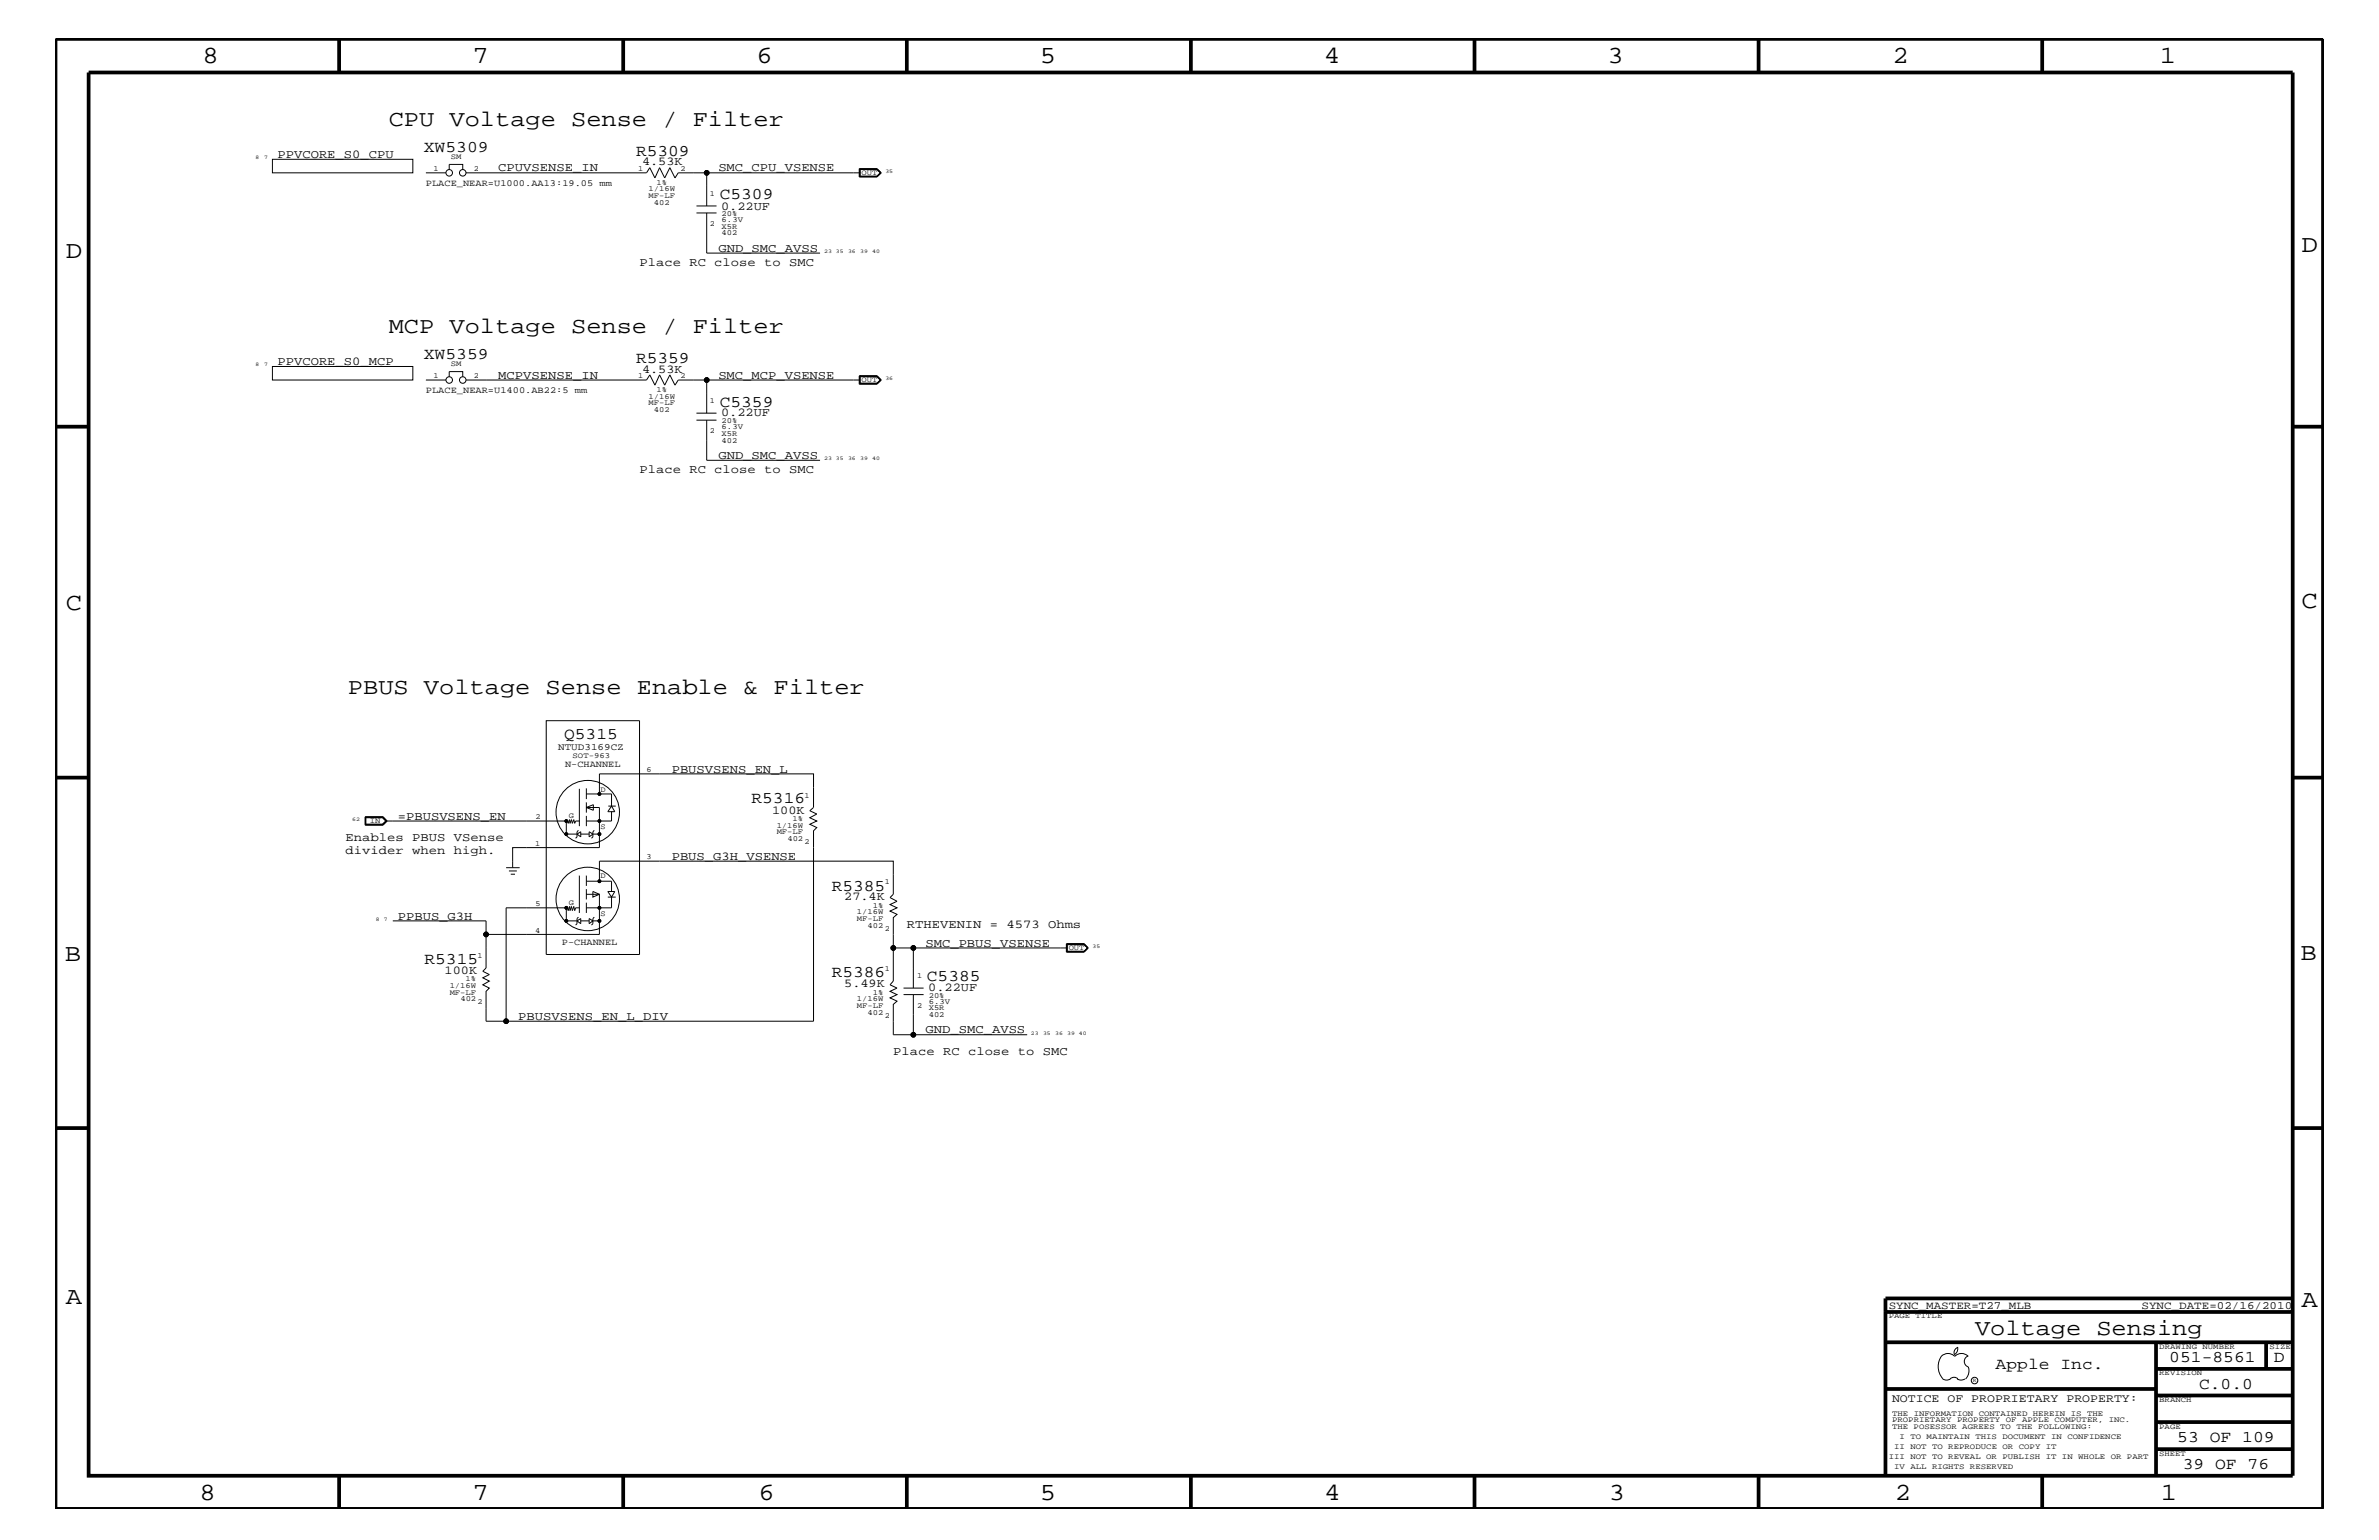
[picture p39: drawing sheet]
<svg xmlns="http://www.w3.org/2000/svg" width="432mm" height="279mm" viewBox="0 0 432 279" stroke-linecap="round" stroke-linejoin="round" font-family="sans-serif">
<defs><g id="words">
<g font-size="4.5">
<text x="36.7" y="11.5">8</text>
<text x="85.8" y="11.5">7</text>
<text x="137.3" y="11.5">6</text>
<text x="188.7" y="11.5">5</text>
<text x="240.3" y="11.5">4</text>
<text x="291.8" y="11.5">3</text>
<text x="343.5" y="11.5">2</text>
<text x="392" y="11.5">1</text>
<text x="11.9" y="46.8">D</text>
<text x="417.7" y="45.7">D</text>
<text x="11.9" y="110.6">C</text>
<text x="417.7" y="110.3">C</text>
<text x="11.8" y="174.3">B</text>
<text x="417.6" y="174.2">B</text>
<text x="11.9" y="236.7">A</text>
<text x="417.7" y="237.1">A</text>
<text x="36.2" y="272.1">8</text>
<text x="85.8" y="272.1">7</text>
<text x="137.7" y="272.1">6</text>
<text x="188.7" y="272.1">5</text>
<text x="240.4" y="272.1">4</text>
<text x="292" y="272.1">3</text>
<text x="343.9" y="272.1">2</text>
<text x="392.2" y="272.1">1</text>
</g>
<g font-size="4.1">
<text x="70.6" y="22.9">CPU Voltage Sense / Filter</text>
<text x="70.6" y="60.4">MCP Voltage Sense / Filter</text>
<text x="63.2" y="125.9">PBUS Voltage Sense Enable &amp; Filter</text>
<text x="358.5" y="242.3">Voltage Sensing</text>
</g>
<g font-size="3">
<text x="76.9" y="27.5">XW5309</text>
<text x="115.4" y="28.3">R5309</text>
<text x="130.6" y="36.2">C5309</text>
<text x="76.9" y="65.1">XW5359</text>
<text x="115.4" y="65.9">R5359</text>
<text x="130.6" y="73.8">C5359</text>
<text x="102.4" y="134.1">Q5315</text>
<text x="136.4" y="145.7">R5316</text>
<text x="151" y="161.6">R5385</text>
<text x="77" y="174.9">R5315</text>
<text x="151" y="177.3">R5386</text>
<text x="168.2" y="178">C5385</text>
<text x="362.2" y="248.4">Apple Inc.</text>
<text x="393.7" y="247.1">051-8561</text>
<text x="399.2" y="252">C.0.0</text>
<text x="412.7" y="247.1">D</text>
<text x="395.2" y="261.6">53 OF 109</text>
<text x="396.2" y="266.6">39 OF 76</text>
</g>
<g font-size="2.2">
<text x="50.4" y="28.6">PPVCORE_S0_CPU</text>
<text x="90.4" y="31.1">CPUVSENSE_IN</text>
<text x="116.5" y="30">4.53K</text>
<text x="130.4" y="31.1">SMC_CPU_VSENSE</text>
<text x="130.9" y="38">0.22UF</text>
<text x="130.4" y="45.7">GND_SMC_AVSS</text>
<text x="116.1" y="48.3">Place RC close to SMC</text>
<text x="50.4" y="66.2">PPVCORE_S0_MCP</text>
<text x="90.4" y="68.7">MCPVSENSE_IN</text>
<text x="116.5" y="67.6">4.53K</text>
<text x="130.4" y="68.7">SMC_MCP_VSENSE</text>
<text x="130.9" y="75.6">0.22UF</text>
<text x="130.4" y="83.3">GND_SMC_AVSS</text>
<text x="116.1" y="85.9">Place RC close to SMC</text>
<text x="121.9" y="140.2">PBUSVSENS_EN_L</text>
<text x="72.2" y="148.7">=PBUSVSENS_EN</text>
<text x="140.1" y="147.6">100K</text>
<text x="62.7" y="155">divider when high.</text>
<text x="62.7" y="152.6">Enables PBUS VSense</text>
<text x="121.9" y="156">PBUS_G3H_VSENSE</text>
<text x="72.2" y="166.9">PPBUS_G3H</text>
<text x="153.2" y="163.4">27.4K</text>
<text x="164.6" y="168.3">RTHEVENIN = 4573 Ohms</text>
<text x="168" y="171.7">SMC_PBUS_VSENSE</text>
<text x="80.7" y="176.7">100K</text>
<text x="153.2" y="179.1">5.49K</text>
<text x="168.5" y="179.9">0.22UF</text>
<text x="94.1" y="185">PBUSVSENS_EN_L_DIV</text>
<text x="162.1" y="191.4">Place RC close to SMC</text>
<text x="168" y="187.5">GND_SMC_AVSS</text>
</g>
<text font-size="2.1" x="343.4" y="254.4">NOTICE OF PROPRIETARY PROPERTY:</text>
<g font-size="2">
<text x="342.8" y="237.4">SYNC_MASTER=T27_MLB</text>
<text x="388.7" y="237.4">SYNC_DATE=02/16/2010</text>
</g>
<text font-size="1.8" x="101.3" y="136.1">NTUD3169CZ</text>
<g font-size="1.7">
<text x="77.3" y="33.7">PLACE_NEAR=U1000.AA13:19.05 mm</text>
<text x="77.3" y="71.3">PLACE_NEAR=U1400.AB22:5 mm</text>
<text x="102.6" y="139.2">N-CHANNEL</text>
<text x="102" y="171.4">P-CHANNEL</text>
</g>
<g font-size="1.4">
<text x="81.8" y="28.9">SM</text>
<text x="78.7" y="31">1</text>
<text x="86" y="31">2</text>
<text x="115.8" y="31">1</text>
<text x="117.7" y="34.7">1/16W</text>
<text x="117.7" y="35.9">MF-LF</text>
<text x="119.2" y="33.6">1%</text>
<text x="123.5" y="31">2</text>
<text x="128.9" y="35.6">1</text>
<text x="156.4" y="31.7">OUT</text>
<text x="118.7" y="37.2">402</text>
<text x="128.9" y="41">2</text>
<text x="131" y="39.2">20%</text>
<text x="131" y="41.5">X5R</text>
<text x="131" y="40.3">6.3V</text>
<text x="131" y="42.7">402</text>
<text x="78.7" y="68.5">1</text>
<text x="81.8" y="66.5">SM</text>
<text x="86" y="68.5">2</text>
<text x="115.8" y="68.5">1</text>
<text x="119.2" y="71.1">1%</text>
<text x="123.5" y="68.5">2</text>
<text x="156.4" y="69.3">OUT</text>
<text x="117.7" y="72.3">1/16W</text>
<text x="117.7" y="73.5">MF-LF</text>
<text x="118.7" y="74.7">402</text>
<text x="128.9" y="73.2">1</text>
<text x="131" y="76.8">20%</text>
<text x="131" y="77.9">6.3V</text>
<text x="128.9" y="78.6">2</text>
<text x="131" y="79.1">X5R</text>
<text x="131" y="80.3">402</text>
<text x="103.9" y="137.5">SOT-963</text>
<text x="109" y="143.6">D</text>
<text x="117.3" y="140.1">6</text>
<text x="67.1" y="149.3">IN</text>
<text x="97.2" y="148.5">2</text>
<text x="103.3" y="148.4">G</text>
<text x="143.8" y="149">1%</text>
<text x="146.1" y="144.7">1</text>
<text x="97.1" y="153.4">1</text>
<text x="109" y="150.4">S</text>
<text x="117.3" y="155.8">3</text>
<text x="141" y="151.3">MF-LF</text>
<text x="141" y="150.1">1/16W</text>
<text x="142.9" y="152.6">402</text>
<text x="146.1" y="153.2">2</text>
<text x="109" y="159.4">D</text>
<text x="160.6" y="160.5">1</text>
<text x="97.2" y="164.4">5</text>
<text x="103.3" y="164.2">G</text>
<text x="109" y="166.1">S</text>
<text x="155.5" y="167.1">MF-LF</text>
<text x="155.5" y="165.9">1/16W</text>
<text x="158.4" y="164.7">1%</text>
<text x="86.7" y="173.8">1</text>
<text x="97.1" y="169.2">4</text>
<text x="157.5" y="168.3">402</text>
<text x="160.6" y="168.9">2</text>
<text x="194" y="172.3">OUT</text>
<text x="81.6" y="179.3">1/16W</text>
<text x="84.5" y="178">1%</text>
<text x="160.6" y="176.2">1</text>
<text x="166.5" y="177.4">1</text>
<text x="81.6" y="180.5">MF-LF</text>
<text x="83.6" y="181.6">402</text>
<text x="86.7" y="182.2">2</text>
<text x="155.5" y="182.9">MF-LF</text>
<text x="155.5" y="181.6">1/16W</text>
<text x="157.5" y="184.1">402</text>
<text x="158.4" y="180.5">1%</text>
<text x="160.6" y="184.7">2</text>
<text x="166.5" y="182.9">2</text>
<text x="168.6" y="181">20%</text>
<text x="168.6" y="183.3">X5R</text>
<text x="168.6" y="184.6">402</text>
<text x="168.6" y="182.1">6.3V</text>
<text x="342.8" y="239.2">PAGE TITLE</text>
<text x="391.9" y="244.7">DRAWING NUMBER</text>
<text x="411.9" y="244.7">SIZE</text>
<text x="391.9" y="249.5">REVISION</text>
<text x="343.4" y="256.8">THE INFORMATION CONTAINED HEREIN IS THE</text>
<text x="391.9" y="254.4">BRANCH</text>
<text x="343.4" y="259.3">THE POSESSOR AGREES TO THE FOLLOWING:</text>
<text x="343.4" y="258">PROPRIETARY PROPERTY OF APPLE COMPUTER, INC.</text>
<text x="343.8" y="262.9">II NOT TO REPRODUCE OR COPY IT</text>
<text x="344.8" y="261.1">I TO MAINTAIN THIS DOCUMENT IN CONFIDENCE</text>
<text x="391.9" y="259.3">PAGE</text>
<text x="342.8" y="264.7">III NOT TO REVEAL OR PUBLISH IT IN WHOLE OR PART</text>
<text x="343.8" y="266.6">IV ALL RIGHTS RESERVED</text>
<text x="391.9" y="264.1">SHEET</text>
</g>
<g font-size="1">
<text x="46.4" y="28.9">8</text>
<text x="47.9" y="28.9">7</text>
<text x="160.7" y="31.4">35</text>
<text x="149.6" y="45.9">23 35</text>
<text x="153.9" y="45.9">36</text>
<text x="156.1" y="45.9">39</text>
<text x="158.3" y="45.9">40</text>
<text x="46.4" y="66.5">8</text>
<text x="47.9" y="66.5">7</text>
<text x="160.7" y="68.9">36</text>
<text x="149.6" y="83.5">23 35</text>
<text x="153.9" y="83.5">36</text>
<text x="156.1" y="83.5">39</text>
<text x="158.3" y="83.5">40</text>
<text x="63.9" y="149">62</text>
<text x="68.2" y="167.1">8</text>
<text x="69.7" y="167.1">7</text>
<text x="198.3" y="172">35</text>
<text x="187.1" y="187.7">23</text>
<text x="189.3" y="187.7">35</text>
<text x="191.5" y="187.7">36</text>
<text x="193.7" y="187.7">39 40</text>
<text x="358.1" y="250.7">R</text>
</g>
</g></defs>
<g fill="none" stroke="#000" stroke-width=".18">
<path d="M49.4 28.9h25.5v2.5h-25.5zM77.3 31.4h3.6M81.5 30.8v-1h2.5v1M84.6 31.4h32.7l.6-1 1 1.9 .8-1.9 1 1.9 .9-1.9 .9 1.9 .6-.9h33M126.4 38.6h3.6M126.4 37.4h3.6M128.3 31.4v6M128.3 38.6v7.3h20.5M156 30.6h3.2l.7 .8-.7 .7h-3.2zM156.1 30.8h3.1l.6 .6-.6 .5h-3.1zM159.2 30.7h-3.2v1.3h3.2M159.2 30.7l.7 .7"/>
<path d="M159.2 30.7l.7 .7-.7 .6M159.9 31.4l-.7 .6M49.4 66.5h25.5v2.4h-25.5zM77.3 68.9h3.6M81.5 68.4v-1h2.5v1M84.6 68.9h32.7l.6-.9 1 1.9 .8-1.9 1 1.9 .9-1.9 .9 1.9 .6-1h33M126.4 76.2h3.6M126.4 75h3.6M128.3 68.9v6.1M128.3 76.2v7.3h20.5M156 68.2h3.2l.7 .7-.7 .8h-3.2zM156 69.5h3.2"/>
<path d="M156 68.2v1.4h3.2l.7-.7M156 68.3h3.2l.7 .6-.7 .6M156.1 69.5v-1.1h3.1l.6 .5-.6 .6M99.1 130.8h17v42.4h-17zM66.3 148.2h3.2l.8 .8-.8 .7h-3.2zM66.4 148.3h3l.7 .7-.7 .5h-3zM66.4 148.4h3l.6 .6M69.5 148.2l.7 .8-.7 .6h-3.2M70 149l-.6 .5M70 149h33M91.9 157.4h2.4M92.4 158h1.4"/>
<path d="M92.7 158.6h.8M102.8 149v2.3h1.9M103 149l.1 .4 .3-.7 .1 .7 .2-.7 .2 .7 .2-.7 .2 .7 .2-.4h.7M104.7 151.3l.7-.4v.9zM105 150.7l-.3 .2v.9l-.2 .3M105.2 143.1v6.8M105.2 158.9v6.7M105.4 151.3h1.5M106.4 144h4.6v2.2l-.7 1.1h1.3l-.6-1.1M106.4 146.5h2.4v7.3h-15.8v3.6M106.4 143v2M106.4 145.6v1.8"/>
<path d="M106.4 148v1.9M106.4 158.9v1.8M106.4 159.9h4.6v1.8M106.4 146.5l1.3-.5v1zM107.6 151.3l-.7 .5v-.9l.7 .4h1.2M107.9 150.7l-.3 .2v.9l-.2 .3M108.8 144v-3.6h38.9v6.1l-.7 .6 1.3 .6-1.3 .7 1.3 .6-1.3 .5 1.3 .6-.6 .6v34.6h-59.5v-5.4l.6-.6-1.2-.6 1.2-.7-1.2-.6 1.2-.6-1.2-.6 .6-.6v-8.5h-16.9M108.8 159.9v-3.7h53.3v6l-.6 .6 1.3 .7-1.3 .6 1.3 .6-1.3 .6 1.3 .6-.7 .6v11.5l-.6 .7 1.3 .6-1.3 .6 1.3 .6-1.3 .5 1.3 .6-.7 .6v5.5h3.7v-7.2M110.4 146.2h1.4M111 147.3v1.7h-4.6M102.8 164.7v2.4h1.9M103 164.7h-11.1v20.6"/>
<path d="M103 164.7l.1 .5 .3-.7 .1 .7 .2-.7 .2 .7 .2-.7 .2 .7 .2-.5h.7M104.7 167.1l.7-.4v.9zM105 166.4l-.3 .3v.9l-.2 .2M105.4 167.1h1.5M106.4 161.3v1.9M106.4 163.8v1.8M106.4 162.2h2.4M107.6 167.1l-.7-.4v.9l.7-.5h1.2M107.6 161.7l1.2 .5-1.2 .6zM107.9 166.4l-.3 .3v.9l-.2 .2M108.8 162.2v7.3h-20.6M110.3 161.7h1.3l-.6 1.1z"/>
<path d="M110.3 162.8h1.5M111 162.8v1.9h-4.6M162.1 172h31.6M164 179.3h3.6M165.8 172v7.3M193.5 171.2h3.3l.7 .8-.7 .7h-3.3zM193.6 171.2v1.5h3.2l.6-.7M193.6 171.3h3.2l.6 .7M193.7 171.4h3.1l.6 .6-.6 .6h-3.1zM196.8 171.2l.6 .8M164 180.5h3.6M165.8 187.7h20.6"/>
<path d="M352.3 246.1a1.69 1.69 0 0 1 2.5 0 1.72 1.72 0 0 1 2.4 0M352.4 246a3.2 3.2 0 0 0 .4 4.3l.8 .1 .4-.2M354 250.2l.7-.3 .7 .3M355.2 250.2l.7 .2 .7-.2M355.3 244.4v.3a1.18 1.18 0 0 1-.6 1.1M355.4 244.4a.99 .99 0 0 0-.6 1.4M357.2 246a1.04 1.04 0 0 0-.7 1 1.04 1.04 0 0 0 .7 1M357.3 248l.1 .7a2.11 2.11 0 0 1-.6 1.5"/>
<circle cx="81.5" cy="31.4" r=".59"/>
<circle cx="84" cy="31.4" r=".59"/>
<circle cx="128.3" cy="31.4" r=".42"/>
<circle cx="81.5" cy="68.9" r=".59"/>
<circle cx="84" cy="68.9" r=".59"/>
<circle cx="128.3" cy="68.9" r=".42"/>
<circle cx="102.8" cy="151.3" r=".25"/>
<circle cx="102.8" cy="149" r=".25"/>
<circle cx="106.7" cy="147.3" r="5.8"/>
<circle cx="108.8" cy="151.3" r=".25"/>
<circle cx="108.8" cy="149" r=".25"/>
<circle cx="108.8" cy="144" r=".25"/>
<circle cx="108.8" cy="159.9" r=".25"/>
<circle cx="88.2" cy="169.5" r=".42"/>
<circle cx="102.8" cy="167.1" r=".25"/>
<circle cx="102.8" cy="164.7" r=".25"/>
<circle cx="106.7" cy="163.1" r="5.8"/>
<circle cx="108.8" cy="167.1" r=".25"/>
<circle cx="108.8" cy="164.7" r=".25"/>
<circle cx="162.1" cy="172" r=".42"/>
<circle cx="165.8" cy="172" r=".42"/>
<circle cx="91.9" cy="185.3" r=".42"/>
<circle cx="165.8" cy="187.7" r=".42"/>
<circle cx="358.4" cy="250.5" r=".59"/>
</g>
<g fill="#000">
<circle cx="128.3" cy="31.4" r=".42"/>
<circle cx="128.3" cy="68.9" r=".42"/>
<circle cx="102.8" cy="151.3" r=".25"/>
<circle cx="102.8" cy="149" r=".25"/>
<circle cx="108.8" cy="151.3" r=".25"/>
<circle cx="108.8" cy="149" r=".25"/>
<circle cx="108.8" cy="144" r=".25"/>
<circle cx="108.8" cy="159.9" r=".25"/>
<circle cx="88.2" cy="169.5" r=".42"/>
<circle cx="102.8" cy="167.1" r=".25"/>
<circle cx="102.8" cy="164.7" r=".25"/>
<circle cx="108.8" cy="167.1" r=".25"/>
<circle cx="108.8" cy="164.7" r=".25"/>
<circle cx="162.1" cy="172" r=".42"/>
<circle cx="165.8" cy="172" r=".42"/>
<circle cx="91.9" cy="185.3" r=".42"/>
<circle cx="165.8" cy="187.7" r=".42"/>
</g>
<g fill="none" stroke="#000" stroke-width=".68" stroke-linecap="butt">
<path d="M10.1 7.1h411.5v266.7h-411.5zM16.1 13.2h400v254.5h-400zM61.6 7.1v6.1M113.1 7.1v6.1M164.6 7.1v6.1M216.2 7.1v6.1M267.6 7.1v6.1M319.2 7.1v6.1M370.7 7.1v6.1M10.1 77.4h6M416.1 77.4h5.5M10.1 141.1h6"/>
<path d="M416.1 141.1h5.5M10.1 204.7h6M416.1 204.7h5.5M342.2 238h73.9M416.1 235.6h-73.9v32.1M342.2 243.5h73.9M342.2 252h49.1M391.3 243.5v24.2M391.3 258h24.8M391.3 253.2h24.8M391.3 248.4h24.8M411.3 243.5v4.9"/>
<path d="M61.6 267.7v6.1M113.1 267.7v6.1M164.6 267.7v6.1M216.2 268v5.8M267.6 267.7v6.1M319.2 267.7v6.1M370.7 267.7v6.1M391.3 262.9h24.8"/>
</g>
<use href="#words"/>
</svg>
